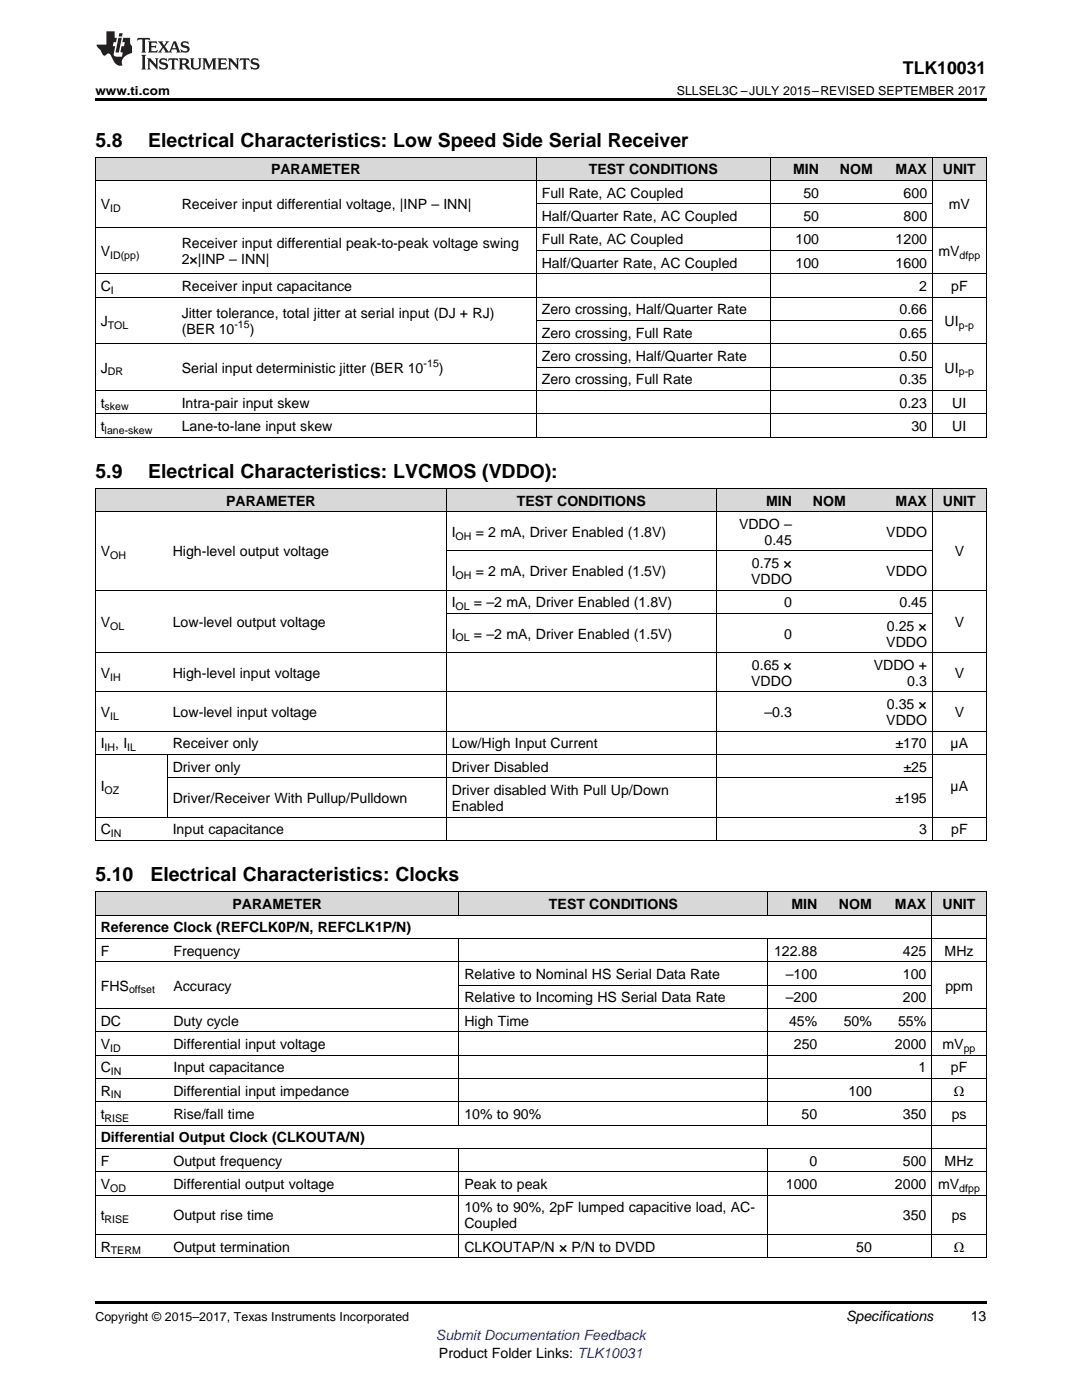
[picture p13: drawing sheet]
<svg xmlns="http://www.w3.org/2000/svg" width="216mm" height="279mm" viewBox="0 0 216 279" stroke-linecap="round" stroke-linejoin="round" font-family="sans-serif">
<defs><g id="words">
<g font-size="3.9">
<text x="19" y="29.3">5.8</text>
<text x="29.6" y="29.3">Electrical Characteristics: Low Speed Side Serial Receiver</text>
<text x="19" y="95.4">5.9</text>
<text x="29.6" y="95.4">Electrical Characteristics: LVCMOS (VDDO):</text>
<text x="19" y="175.9">5.10</text>
<text x="30" y="175.9">Electrical Characteristics: Clocks</text>
</g>
<text font-size="3.5" x="180.2" y="14.8">TLK10031</text>
<g font-size="2.8">
<text x="54.1" y="34.8">PARAMETER</text>
<text x="117.5" y="34.8">TEST CONDITIONS</text>
<text x="158.3" y="34.8">MIN</text>
<text x="167.6" y="34.8">NOM</text>
<text x="178.7" y="34.8">MAX</text>
<text x="188.1" y="34.8">UNIT</text>
<text x="20.1" y="41.8">V</text>
<text x="36.3" y="41.8">Receiver input differential voltage, |INP – INN|</text>
<text x="108.1" y="39.4">Full Rate, AC Coupled</text>
<text x="160.3" y="39.4">50</text>
<text x="180.3" y="39.4">600</text>
<text x="189.3" y="41.8">mV</text>
<text x="108.1" y="44.1">Half/Quarter Rate, AC Coupled</text>
<text x="160.3" y="44.1">50</text>
<text x="180.3" y="44.1">800</text>
<text x="20.1" y="51.1">V</text>
<text x="36.3" y="49.5">Receiver input differential peak-to-peak voltage swing</text>
<text x="36.3" y="52.7">2×|INP – INN|</text>
<text x="108.1" y="48.8">Full Rate, AC Coupled</text>
<text x="108.1" y="53.4">Half/Quarter Rate, AC Coupled</text>
<text x="158.7" y="48.8">100</text>
<text x="158.7" y="53.4">100</text>
<text x="178.7" y="48.8">1200</text>
<text x="178.7" y="53.4">1600</text>
<text x="187.3" y="51.1">mV</text>
<text x="20.1" y="58.1">C</text>
<text x="36.3" y="58.1">Receiver input capacitance</text>
<text x="183.4" y="58.1">2</text>
<text x="189.8" y="58.1">pF</text>
<text x="20.1" y="65.1">J</text>
<text x="36.3" y="63.5">Jitter tolerance, total jitter at serial input (DJ + RJ)</text>
<text x="108.1" y="62.7">Zero crossing, Half/Quarter Rate</text>
<text x="179.5" y="62.7">0.66</text>
<text x="188.5" y="65.1">UI</text>
<text x="36.3" y="66.6">(BER 10</text>
<text x="49.8" y="66.6">)</text>
<text x="108.1" y="67.4">Zero crossing, Full Rate</text>
<text x="179.5" y="67.4">0.65</text>
<text x="20.1" y="74.4">J</text>
<text x="36.3" y="74.4">Serial input deterministic jitter (BER 10</text>
<text x="87.6" y="74.4">)</text>
<text x="108.1" y="72">Zero crossing, Half/Quarter Rate</text>
<text x="108.1" y="76.7">Zero crossing, Full Rate</text>
<text x="179.5" y="72">0.50</text>
<text x="179.5" y="76.7">0.35</text>
<text x="188.5" y="74.4">UI</text>
<text x="20.1" y="81.4">t</text>
<text x="36.3" y="81.4">Intra-pair input skew</text>
<text x="179.5" y="81.4">0.23</text>
<text x="190" y="81.4">UI</text>
<text x="20.1" y="86">t</text>
<text x="36.3" y="86">Lane-to-lane input skew</text>
<text x="181.9" y="86">30</text>
<text x="190" y="86">UI</text>
<text x="45.1" y="100.9">PARAMETER</text>
<text x="103.1" y="100.9">TEST CONDITIONS</text>
<text x="152.9" y="100.9">MIN</text>
<text x="162.2" y="100.9">NOM</text>
<text x="178.7" y="100.9">MAX</text>
<text x="188.1" y="100.9">UNIT</text>
<text x="90.1" y="107.1">I</text>
<text x="94.9" y="107.1">= 2 mA, Driver Enabled (1.8V)</text>
<text x="147.5" y="105.6">VDDO –</text>
<text x="176.8" y="107.1">VDDO</text>
<text x="20.1" y="111.1">V</text>
<text x="34.5" y="111.1">High-level output voltage</text>
<text x="150" y="113.4">0.75 ×</text>
<text x="152.5" y="108.7">0.45</text>
<text x="190.5" y="111.1">V</text>
<text x="90.1" y="115">I</text>
<text x="94.9" y="115">= 2 mA, Driver Enabled (1.5V)</text>
<text x="149.9" y="116.6">VDDO</text>
<text x="176.8" y="115">VDDO</text>
<text x="20.1" y="125.1">V</text>
<text x="34.5" y="125.1">Low-level output voltage</text>
<text x="90.1" y="121.2">I</text>
<text x="94.6" y="121.2">= –2 mA, Driver Enabled (1.8V)</text>
<text x="156.5" y="121.2">0</text>
<text x="177" y="125.9">0.25 ×</text>
<text x="179.5" y="121.2">0.45</text>
<text x="190.5" y="125.1">V</text>
<text x="90.1" y="127.5">I</text>
<text x="94.6" y="127.5">= –2 mA, Driver Enabled (1.5V)</text>
<text x="156.5" y="127.5">0</text>
<text x="176.8" y="129">VDDO</text>
<text x="20.1" y="135.3">V</text>
<text x="34.5" y="135.3">High-level input voltage</text>
<text x="149.9" y="136.9">VDDO</text>
<text x="150" y="133.7">0.65 ×</text>
<text x="174.3" y="133.7">VDDO +</text>
<text x="181" y="136.9">0.3</text>
<text x="190.5" y="135.3">V</text>
<text x="20.1" y="143.1">V</text>
<text x="34.5" y="143.1">Low-level input voltage</text>
<text x="152.5" y="143.1">–0.3</text>
<text x="177" y="141.5">0.35 ×</text>
<text x="190.5" y="143.1">V</text>
<text x="20.1" y="149.4">I</text>
<text x="23" y="149.4">, I</text>
<text x="34.5" y="149.4">Receiver only</text>
<text x="90.1" y="149.4">Low/High Input Current</text>
<text x="176.8" y="144.7">VDDO</text>
<text x="178.7" y="149.4">±170</text>
<text x="189.7" y="149.4">µA</text>
<text x="34.5" y="154">Driver only</text>
<text x="90.1" y="154">Driver Disabled</text>
<text x="180.3" y="154">±25</text>
<text x="20.1" y="157.9">I</text>
<text x="34.5" y="160.3">Driver/Receiver With Pullup/Pulldown</text>
<text x="90.1" y="158.7">Driver disabled With Pull Up/Down</text>
<text x="90.1" y="161.9">Enabled</text>
<text x="178.7" y="160.3">±195</text>
<text x="189.7" y="157.9">µA</text>
<text x="20.1" y="166.5">C</text>
<text x="34.5" y="166.5">Input capacitance</text>
<text x="183.4" y="166.5">3</text>
<text x="189.8" y="166.5">pF</text>
<text x="46.4" y="181.4">PARAMETER</text>
<text x="109.5" y="181.4">TEST CONDITIONS</text>
<text x="157.9" y="181.4">MIN</text>
<text x="167.4" y="181.4">NOM</text>
<text x="178.6" y="181.4">MAX</text>
<text x="188.1" y="181.4">UNIT</text>
<text x="20.1" y="186.1">Reference Clock (REFCLK0P/N, REFCLK1P/N)</text>
<text x="20.1" y="190.7">F</text>
<text x="34.6" y="190.7">Frequency</text>
<text x="154.4" y="190.7">122.88</text>
<text x="180.2" y="190.7">425</text>
<text x="188.5" y="190.7">MHz</text>
<text x="20.1" y="197.7">FHS</text>
<text x="34.6" y="197.7">Accuracy</text>
<text x="92.7" y="195.4">Relative to Nominal HS Serial Data Rate</text>
<text x="156.8" y="195.4">–100</text>
<text x="180.2" y="195.4">100</text>
<text x="188.6" y="197.7">ppm</text>
<text x="92.7" y="200">Relative to Incoming HS Serial Data Rate</text>
<text x="156.8" y="200">–200</text>
<text x="180.2" y="200">200</text>
<text x="20.1" y="204.7">DC</text>
<text x="20.1" y="209.3">V</text>
<text x="34.6" y="204.7">Duty cycle</text>
<text x="34.6" y="209.3">Differential input voltage</text>
<text x="92.7" y="204.7">High Time</text>
<text x="157.4" y="204.7">45%</text>
<text x="158.4" y="209.3">250</text>
<text x="168.3" y="204.7">50%</text>
<text x="178.6" y="209.3">2000</text>
<text x="179.2" y="204.7">55%</text>
<text x="188.1" y="209.3">mV</text>
<text x="20.1" y="214">C</text>
<text x="34.6" y="214">Input capacitance</text>
<text x="183.3" y="214">1</text>
<text x="189.7" y="214">pF</text>
<text x="20.1" y="218.7">R</text>
<text x="34.6" y="218.7">Differential input impedance</text>
<text x="169.3" y="218.7">100</text>
<text x="190.3" y="218.7">Ω</text>
<text x="20.1" y="223.3">t</text>
<text x="20.1" y="228">Differential Output Clock (CLKOUTA/N)</text>
<text x="34.6" y="223.3">Rise/fall time</text>
<text x="92.7" y="223.3">10% to 90%</text>
<text x="159.9" y="223.3">50</text>
<text x="180.2" y="223.3">350</text>
<text x="189.9" y="223.3">ps</text>
<text x="20.1" y="232.6">F</text>
<text x="34.6" y="232.6">Output frequency</text>
<text x="161.5" y="232.6">0</text>
<text x="180.2" y="232.6">500</text>
<text x="188.5" y="232.6">MHz</text>
<text x="20.1" y="237.3">V</text>
<text x="34.6" y="237.3">Differential output voltage</text>
<text x="92.7" y="237.3">Peak to peak</text>
<text x="156.8" y="237.3">1000</text>
<text x="178.6" y="237.3">2000</text>
<text x="187.2" y="237.3">mV</text>
<text x="20.1" y="243.5">t</text>
<text x="34.6" y="243.5">Output rise time</text>
<text x="92.7" y="241.9">10% to 90%, 2pF lumped capacitive load, AC-</text>
<text x="92.7" y="245.1">Coupled</text>
<text x="180.2" y="243.5">350</text>
<text x="189.9" y="243.5">ps</text>
<text x="20.1" y="249.8">R</text>
<text x="34.6" y="249.8">Output termination</text>
<text x="92.7" y="249.8">CLKOUTAP/N × P/N to DVDD</text>
<text x="170.9" y="249.8">50</text>
<text x="190.3" y="249.8">Ω</text>
<text x="168.8" y="263.6">Specifications</text>
<text x="193.7" y="263.6">13</text>
<text x="87.6" y="270.9">Product Folder Links: TLK10031</text>
</g>
<text font-size="2.8" fill="#00f" x="87" y="267.4">Submit Documentation Feedback</text>
<g font-size="2.5">
<text x="19" y="19">www.ti.com</text>
<text x="135" y="19">SLLSEL3C –JULY 2015–REVISED SEPTEMBER 2017</text>
<text x="19" y="263.6">Copyright © 2015–2017, Texas Instruments Incorporated</text>
</g>
<g font-size="2.1">
<text x="22" y="42.3">ID</text>
<text x="22" y="51.6">ID(pp)</text>
<text x="191.5" y="51.6">dfpp</text>
<text x="22.1" y="58.6">I</text>
<text x="21.5" y="65.6">TOL</text>
<text x="46.8" y="65.5">-15</text>
<text x="191.3" y="65.6">p-p</text>
<text x="21.5" y="74.9">DR</text>
<text x="84.5" y="73.2">-15</text>
<text x="191.3" y="74.9">p-p</text>
<text x="20.9" y="81.9">skew</text>
<text x="20.9" y="86.6">lane-skew</text>
<text x="90.9" y="107.7">OH</text>
<text x="22" y="111.6">OH</text>
<text x="90.9" y="115.5">OH</text>
<text x="22" y="125.7">OL</text>
<text x="90.9" y="121.8">OL</text>
<text x="90.9" y="128">OL</text>
<text x="22" y="135.9">IH</text>
<text x="22" y="143.7">IL</text>
<text x="20.9" y="149.9">IH</text>
<text x="25.4" y="149.9">IL</text>
<text x="20.9" y="158.5">OZ</text>
<text x="22.1" y="167.1">IN</text>
<text x="25.8" y="198.3">offset</text>
<text x="22" y="209.9">ID</text>
<text x="192.3" y="209.9">pp</text>
<text x="22.1" y="214.6">IN</text>
<text x="22.1" y="219.2">IN</text>
<text x="20.9" y="223.9">RISE</text>
<text x="22" y="237.8">OD</text>
<text x="191.4" y="237.8">dfpp</text>
<text x="20.9" y="244.1">RISE</text>
<text x="22.1" y="250.3">TERM</text>
</g>
</g></defs>
<g fill="#d8d8d8">
<path d="M19 178h14.5v4.7h-14.5z"/>
<path d="M33.5 178h58.1v4.7h-58.1z"/>
<path d="M91.6 178h61.7v4.7h-61.7z"/>
<path d="M153.3 178h10.9v4.7h-10.9z"/>
<path d="M164.2 178h10.8v4.7h-10.8z"/>
<path d="M175 178h10.9v4.7h-10.9z"/>
<path d="M185.9 178h10.9v4.7h-10.9z"/>
<path d="M19 97.5h14.4v4.7h-14.4z"/>
<path d="M33.4 97.5h55.7v4.7h-55.7z"/>
<path d="M89.1 97.5h53.8v4.7h-53.8z"/>
<path d="M142.9 97.5h16.2v4.7h-16.2z"/>
<path d="M159.1 97.5h10.8v4.7h-10.8z"/>
<path d="M169.9 97.5h16.2v4.7h-16.2z"/>
<path d="M186.1 97.5h10.7v4.7h-10.7z"/>
<path d="M19 31.4h16.2v4.7h-16.2z"/>
<path d="M35.2 31.4h71.8v4.7h-71.8z"/>
<path d="M107 31.4h46.7v4.7h-46.7z"/>
<path d="M153.7 31.4h10.8v4.7h-10.8z"/>
<path d="M164.5 31.4h10.8v4.7h-10.8z"/>
<path d="M175.3 31.4h10.8v4.7h-10.8z"/>
<path d="M186.1 31.4h10.7v4.7h-10.7z"/>
</g>
<path d="M19 19.5h177.8v.5h-177.8zM19 259.7h177.8v.5h-177.8z" fill="#000"/>
<g fill="none" stroke="#000" stroke-width=".2">
<path d="M19 36h177.8M19 31.3h177.8M19.1 31.4v55.9M107 31.4v55.9M153.7 31.4v55.9M186 31.4v55.9M196.8 31.4v55.9M19 59.3h177.8M19 54.6h177.8M19 45.3h177.8M107 50h79.1M107 40.7h79.1"/>
<path d="M19 77.9h177.8M19 68.6h177.8M107 73.3h79.1M107 63.9h79.1M19 97.5h177.8M19 87.2h177.8M19 82.6h177.8M19.1 97.5v70.3M89 97.5v70.3M142.9 97.5v70.3M186 97.5v70.3M196.8 97.5v70.3"/>
<path d="M19 117.8h177.8M19 102.1h177.8M89.1 109.9h97M19 138.1h177.8M19 130.3h177.8M89.1 122.4h97M19 150.6h177.8M19 145.9h177.8M33.4 150.6v12.5M33.4 155.2h152.7M19 178h177.8M19 167.7h177.8"/>
<path d="M19 163.1h177.8M19.1 178v73M91.6 178v4.7M153.2 178v4.7M185.9 178v73M196.8 178v73M19 191.9h177.8M19 187.3h177.8M19 182.6h177.8M91.6 187.3v37.3M91.6 196.6h94.3M153.2 187.3v37.3"/>
<path d="M19 219.9h177.8M19 215.2h177.8M19 210.6h177.8M19 205.9h177.8M19 201.2h177.8M19 238.5h177.8M19 233.8h177.8M19 229.2h177.8M19 224.5h177.8M91.6 229.2v21.8M153.2 229.2v21.8M19 251h177.8"/>
<path d="M19 246.3h177.8"/>
</g>
<g fill="#231f20">
<path d="M27.5 7.6l-.1 .5 .4-.2h.6v.1v2.1l-.2 .4h1l-.3-.4v-2.1l.1-.1h.5l.5 .2-.2-.5zM29.5 8.3l.2 .3v1.5l-.2 .4h1.8l.2-.6a1.04 1.04 0 0 1-1.3 .2v-.7h.6l.3 .2v-.6l-.3 .2h-.6v-.6l.8-.1 .4 .3-.2-.5zM31.5 8.3l.9 1.1-.9 1.1h.8l-.2-.2 .5-.7 .4 .7-.2 .2h1.5l-.1-.2 .1-.4h.9l.1 .4-.2 .2h1l-.3-.3-.7-1.9h-.5l-.9 2-.8-1 .9-1h-.8l.1 .3-.3 .5-.4-.6 .2-.2zM34.7 8.6l.4 1h-.7zM36.3 8.4a.63 .63 0 0 0-.2 .7 .63 .63 0 0 0 .6 .4l.6 .2 .1 .2a.75 .75 0 0 1-.7 .4 .75 .75 0 0 1-.6-.5l.1 .7 .1-.1a1.11 1.11 0 0 0 1.5-.6 1.13 1.13 0 0 0-1.2-.8l-.1-.4a1.04 1.04 0 0 1 1.2 .2l-.2-.5-.1 .1-.5-.2zM28.2 10.9l.2 .4v2.2l-.2 .4h1l-.3-.4v-2.2l.3-.4zM29.3 11.6l.3 .4v1.5l-.3 .4h.8l-.2-.4v-1.3l1.5 1.7v-1.9l.2-.4h-.7l.2 .4v.9l-1.1-1.3zM32 11.8a.62 .62 0 0 0-.2 .7 .62 .62 0 0 0 .6 .4l.6 .1 .1 .3a.76 .76 0 0 1-.7 .3 .76 .76 0 0 1-.6-.4l.1 .7 .1-.1a1.11 1.11 0 0 0 1.5-.6 1.13 1.13 0 0 0-1.2-.8l-.1-.4a1.04 1.04 0 0 1 1.2 .2l-.2-.6-.1 .1-.5-.1zM33.7 11.6l-.2 .6a.61 .61 0 0 1 .8-.3v1.6l-.2 .4h.9l-.2-.4v-1.6a.63 .63 0 0 1 .8 .3l-.2-.6zM35.6 11.6l.3 .4v1.5l-.3 .4h1l-.2-.2v-.8l.5 .2a.76 .76 0 0 0 1.2 .7l-1-1a.58 .58 0 0 0 .6-.5 .58 .58 0 0 0-.5-.6zM36.4 11.9h.1a.45 .45 0 0 1 .5 .1 .45 .45 0 0 1 .1 .5l-.7 .2zM37.9 11.6l.2 .2a2.17 2.17 0 0 0 .3 1.9 .99 .99 0 0 0 1.6-.6v-1.1l.2-.4h-.7l.2 .2a1.92 1.92 0 0 1-.2 1.8 .6 .6 0 0 1-.9-.5v-1.1l.2-.4zM40.4 11.6l.2 .4v1.5l-.2 .4h.7l-.2-.4v-1.4l.8 1.8 .8-1.8v1.4l-.2 .4h.9l-.2-.4v-1.5l.2-.4h-.8l-.6 1.5-.6-1.5zM43.4 11.6l.2 .4v1.5l-.2 .4h1.8l.2-.6a1.04 1.04 0 0 1-1.3 .1v-.6h.5l.4 .2v-.6l-.4 .2h-.5v-.7h.8l.3 .3-.1-.6zM45.5 11.6l.2 .4v1.5l-.2 .4h.7l-.2-.4v-1.3l1.5 1.7v-1.9l.2-.4h-.7l.2 .4v.9l-1.1-1.3zM47.9 11.6l-.1 .6a.61 .61 0 0 1 .8-.3v1.6l-.3 .4h1l-.3-.4 .1-1.6a.63 .63 0 0 1 .7 .3l-.1-.6zM50.2 11.8a.62 .62 0 0 0-.2 .7 .62 .62 0 0 0 .6 .4l.6 .1 .2 .3a.76 .76 0 0 1-.8 .3 .76 .76 0 0 1-.6-.4l.1 .7 .2-.1a1.11 1.11 0 0 0 1.5-.6 1.13 1.13 0 0 0-1.3-.8l-.1-.4a1.04 1.04 0 0 1 1.2 .2l-.1-.6-.2 .1-.5-.1z"/>
<path d="M21.2 6.3v2.6h-1.9l.1 .4 .7 .9a.91 .91 0 0 0 1 .8 .56 .56 0 0 1 .5-.3 .56 .56 0 0 1 .5 .3l.4 .8a1.53 1.53 0 0 0 1.9 1.2 1.54 1.54 0 0 1 1-2.1l.9-.3v-1.4a1.52 1.52 0 0 1-.3-1.6h-1.4l-.2 .8h.5l-.2 .8h-.4l-.2 1v.2l.4 .1-.2 .8a1.93 1.93 0 0 1-1.6-.3l.3-1.8h-.5l.2-.8h.4l.2-.8h-.4v-1.3zM23.6 7.6l-.6 2.9h.7l.6-2.9zM23.8 6.6l-.1 .7h.6l.2-.7z"/>
</g>
<use href="#words"/>
</svg>
